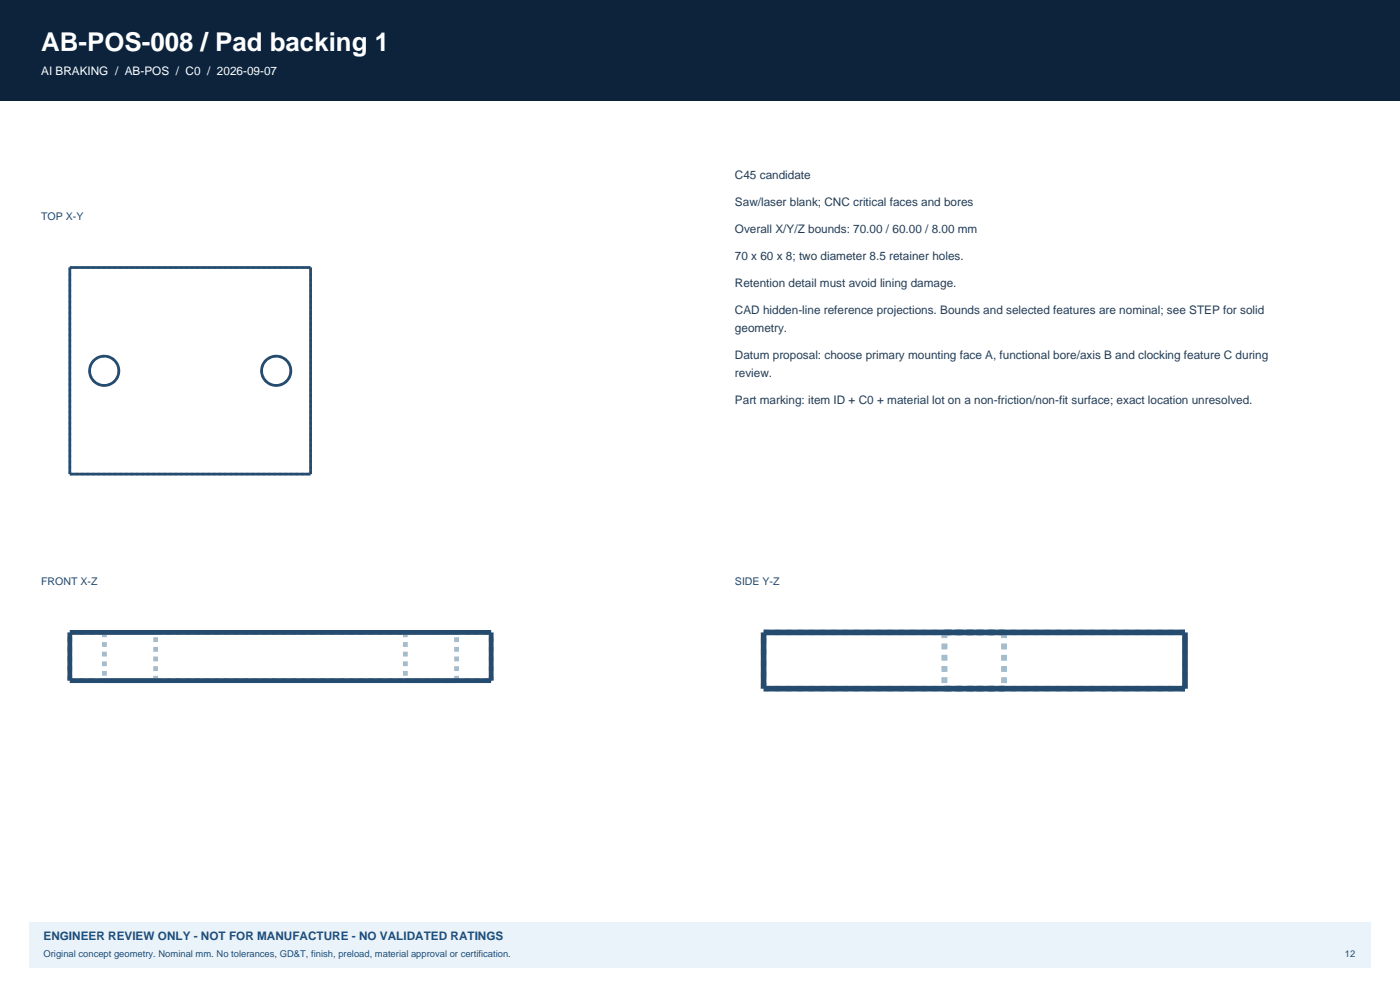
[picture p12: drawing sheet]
<svg xmlns="http://www.w3.org/2000/svg" width="420mm" height="297mm" viewBox="0 0 420 297" stroke-linecap="round" stroke-linejoin="round" font-family="sans-serif">
<defs><g id="words">
<text font-size="7.8" fill="#fff" x="12.3" y="15.2">AB-POS-008 / Pad backing 1</text>
<text font-size="3.5" fill="#fff" x="12.3" y="22.6">AI BRAKING / AB-POS / C0 / 2026-09-07</text>
<g font-size="3.5" fill="#243e57">
<text x="220.5" y="53.6">C45 candidate</text>
<text x="220.5" y="61.7">Saw/laser blank; CNC critical faces and bores</text>
<text x="220.5" y="69.8">Overall X/Y/Z bounds: 70.00 / 60.00 / 8.00 mm</text>
<text x="220.5" y="77.9">70 x 60 x 8; two diameter 8.5 retainer holes.</text>
<text x="220.5" y="86">Retention detail must avoid lining damage.</text>
<text x="220.5" y="94.2">CAD hidden-line reference projections. Bounds and selected features are nominal; see STEP for solid</text>
<text x="220.5" y="99.4">geometry.</text>
<text x="220.5" y="107.6">Datum proposal: choose primary mounting face A, functional bore/axis B and clocking feature C during</text>
<text x="220.5" y="112.9">review.</text>
<text x="220.5" y="121">Part marking: item ID + C0 + material lot on a non-friction/non-fit surface; exact location unresolved.</text>
</g>
<text font-size="3.5" fill="#1b4e80" x="13.1" y="281.8">ENGINEER REVIEW ONLY - NOT FOR MANUFACTURE - NO VALIDATED RATINGS</text>
<g font-size="3.2" fill="#254c6e">
<text x="12.3" y="65.9">TOP X-Y</text>
<text x="12.3" y="175.3">FRONT X-Z</text>
<text x="220.5" y="175.3">SIDE Y-Z</text>
</g>
<g font-size="2.8" fill="#1b4e80">
<text x="13.1" y="286.8">Original concept geometry. Nominal mm. No tolerances, GD&amp;T, finish, preload, material approval or certification.</text>
<text x="403.5" y="286.8">12</text>
</g>
</g></defs>
<path d="M0 0h420v30h-420z" fill-rule="evenodd" fill="#0d233b"/>
<path d="M8.8 276.2h402.4v13.7h-402.4z" fill-rule="evenodd" fill="#eaf3fa"/>
<path d="M20.9 80.2h72.3M35.7 111.1a4.4 4.4 0 0 1-6.5 3.9 4.4 4.4 0 0 1-.3-7.5 4.4 4.4 0 0 1 6.7 3.3l.1 .3M87.2 111.1a4.4 4.4 0 0 1-6.4 3.9 4.4 4.4 0 0 1-.3-7.5 4.4 4.4 0 0 1 6.7 3.3v.3M20.9 142.1v-61.9M20.9 142.1h72.3M93.2 142.1v-61.9" fill="none" stroke="#a5bccd" stroke-width=".83" stroke-dasharray=".8 .8" stroke-linecap="butt"/>
<g fill="none" stroke="#254c6e" stroke-width=".83" stroke-linecap="butt">
<path d="M20.9 80.2h72.3v61.9h-72.3z"/>
<circle cx="31.3" cy="111.1" r="4.4"/>
<circle cx="82.9" cy="111.1" r="4.4"/>
</g>
<g fill="none" stroke="#a5bccd" stroke-width="1.4" stroke-dasharray="1.4 1.4" stroke-linecap="butt">
<path d="M20.9 189.5h126.5M31.3 189.5h15.4M31.3 189.5v14.5M46.7 189.5h-15.4M121.6 189.5h15.4M121.6 189.5v14.5M137 189.5h-15.4M20.9 204v-14.5M20.9 204h126.5M31.3 204h15.4M46.7 204h-15.4M46.7 204v-14.5"/>
<path d="M121.6 204h15.4M137 204h-15.4M137 204v-14.5M147.4 204v-14.5"/>
</g>
<path d="M20.9 189.5h126.5v14.5h-126.5z" fill="none" stroke="#254c6e" stroke-width="1.4" stroke-linecap="butt"/>
<path d="M229.1 189.5h126.4M283.3 189.5h17.9M283.3 189.5v16.9M292.3 189.5h-9M301.2 189.5h-8.9M301.2 189.5v16.9M229.1 206.4v-16.9M229.1 206.4h126.4M283.3 206.4h17.9M292.3 206.4h-9M301.2 206.4h-8.9M355.5 206.4v-16.9" fill="none" stroke="#a5bccd" stroke-width="1.7" stroke-dasharray="1.7 1.7" stroke-linecap="butt"/>
<path d="M229.1 189.5h126.4v16.9h-126.4z" fill="none" stroke="#254c6e" stroke-width="1.7" stroke-linecap="butt"/>
<use href="#words"/>
</svg>
